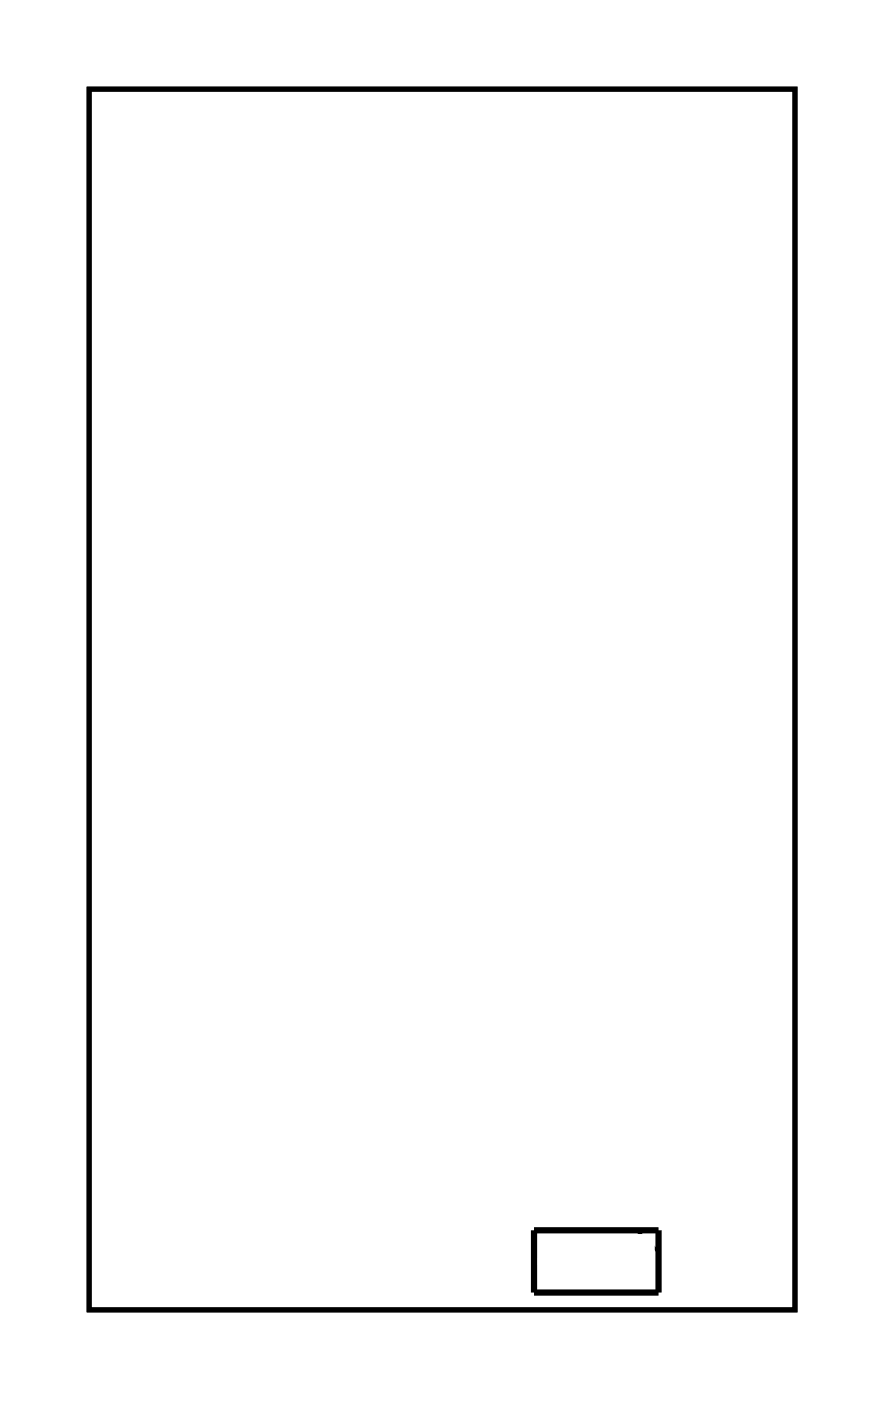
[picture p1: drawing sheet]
<svg xmlns="http://www.w3.org/2000/svg" width="36mm" height="57mm" viewBox="0 0 36 57" stroke-linecap="round" stroke-linejoin="round" font-family="sans-serif">
<path d="M3.6 3.6h28.8v49.8h-28.8z" fill="none" stroke="#000" stroke-width=".2"/>
<path d="M3.6 3.6h28.8v49.8h-28.8zM3.6 3.6v49.8h28.8v-49.8z" fill="#000"/>
<path d="M21.8 50.2h5.1v2.5h-5.1z" fill="none" stroke="#000" stroke-width=".25"/>
<path d="M26 50.2l.9 .9" fill="none" stroke="#000" stroke-width=".13"/>
<circle cx="15.4" cy="43.8" r=".67" fill="#fff"/>
<circle cx="15.4" cy="43.8" r=".67" fill="none" stroke="#fff" stroke-width=".69" stroke-linecap="butt"/>
<path d="M14.8 43.2h1.3v1.3h-1.3z" fill="#fff"/>
<path d="M14.8 43.2h1.3v1.3h-1.3z" fill="none" stroke="#fff" stroke-width=".69" stroke-linecap="butt"/>
<circle cx="15.4" cy="41.3" r=".67" fill="#fff"/>
<circle cx="15.4" cy="41.3" r=".67" fill="none" stroke="#fff" stroke-width=".69" stroke-linecap="butt"/>
<circle cx="15.4" cy="38.8" r=".67" fill="#fff"/>
<circle cx="15.4" cy="38.8" r=".67" fill="none" stroke="#fff" stroke-width=".69" stroke-linecap="butt"/>
<circle cx="15.4" cy="36.2" r=".67" fill="#fff"/>
<circle cx="15.4" cy="36.2" r=".67" fill="none" stroke="#fff" stroke-width=".69" stroke-linecap="butt"/>
<circle cx="15.4" cy="33.7" r=".67" fill="#fff"/>
<circle cx="15.4" cy="33.7" r=".67" fill="none" stroke="#fff" stroke-width=".69" stroke-linecap="butt"/>
<circle cx="15.4" cy="31.1" r=".67" fill="#fff"/>
<circle cx="15.4" cy="31.1" r=".67" fill="none" stroke="#fff" stroke-width=".69" stroke-linecap="butt"/>
<circle cx="15.4" cy="28.6" r=".67" fill="#fff"/>
<circle cx="15.4" cy="28.6" r=".67" fill="none" stroke="#fff" stroke-width=".69" stroke-linecap="butt"/>
<circle cx="15.4" cy="26.1" r=".67" fill="#fff"/>
<circle cx="15.4" cy="26.1" r=".67" fill="none" stroke="#fff" stroke-width=".69" stroke-linecap="butt"/>
<circle cx="15.4" cy="23.5" r=".67" fill="#fff"/>
<circle cx="15.4" cy="23.5" r=".67" fill="none" stroke="#fff" stroke-width=".69" stroke-linecap="butt"/>
<circle cx="15.4" cy="21" r=".67" fill="#fff"/>
<circle cx="15.4" cy="21" r=".67" fill="none" stroke="#fff" stroke-width=".69" stroke-linecap="butt"/>
<circle cx="15.4" cy="18.4" r=".67" fill="#fff"/>
<circle cx="15.4" cy="18.4" r=".67" fill="none" stroke="#fff" stroke-width=".69" stroke-linecap="butt"/>
<circle cx="15.4" cy="15.9" r=".67" fill="#fff"/>
<circle cx="15.4" cy="15.9" r=".67" fill="none" stroke="#fff" stroke-width=".69" stroke-linecap="butt"/>
<circle cx="15.4" cy="13.4" r=".67" fill="#fff"/>
<circle cx="15.4" cy="13.4" r=".67" fill="none" stroke="#fff" stroke-width=".69" stroke-linecap="butt"/>
<circle cx="15.4" cy="10.8" r=".67" fill="#fff"/>
<circle cx="15.4" cy="10.8" r=".67" fill="none" stroke="#fff" stroke-width=".69" stroke-linecap="butt"/>
<circle cx="15.4" cy="8.3" r=".67" fill="#fff"/>
<circle cx="15.4" cy="8.3" r=".67" fill="none" stroke="#fff" stroke-width=".69" stroke-linecap="butt"/>
<circle cx="30.7" cy="43.8" r=".67" fill="#fff"/>
<circle cx="30.7" cy="43.8" r=".67" fill="none" stroke="#fff" stroke-width=".69" stroke-linecap="butt"/>
<circle cx="30.7" cy="41.3" r=".67" fill="#fff"/>
<circle cx="30.7" cy="41.3" r=".67" fill="none" stroke="#fff" stroke-width=".69" stroke-linecap="butt"/>
<circle cx="30.7" cy="38.8" r=".67" fill="#fff"/>
<circle cx="30.7" cy="38.8" r=".67" fill="none" stroke="#fff" stroke-width=".69" stroke-linecap="butt"/>
<circle cx="30.7" cy="36.2" r=".67" fill="#fff"/>
<circle cx="30.7" cy="36.2" r=".67" fill="none" stroke="#fff" stroke-width=".69" stroke-linecap="butt"/>
<circle cx="30.7" cy="33.7" r=".67" fill="#fff"/>
<circle cx="30.7" cy="33.7" r=".67" fill="none" stroke="#fff" stroke-width=".69" stroke-linecap="butt"/>
<circle cx="30.7" cy="31.1" r=".67" fill="#fff"/>
<circle cx="30.7" cy="31.1" r=".67" fill="none" stroke="#fff" stroke-width=".69" stroke-linecap="butt"/>
<circle cx="30.7" cy="28.6" r=".67" fill="#fff"/>
<circle cx="30.7" cy="28.6" r=".67" fill="none" stroke="#fff" stroke-width=".69" stroke-linecap="butt"/>
<circle cx="30.7" cy="26.1" r=".67" fill="#fff"/>
<circle cx="30.7" cy="26.1" r=".67" fill="none" stroke="#fff" stroke-width=".69" stroke-linecap="butt"/>
<circle cx="30.7" cy="23.5" r=".67" fill="#fff"/>
<circle cx="30.7" cy="23.5" r=".67" fill="none" stroke="#fff" stroke-width=".69" stroke-linecap="butt"/>
<circle cx="30.7" cy="21" r=".67" fill="#fff"/>
<circle cx="30.7" cy="21" r=".67" fill="none" stroke="#fff" stroke-width=".69" stroke-linecap="butt"/>
<circle cx="30.7" cy="18.4" r=".67" fill="#fff"/>
<circle cx="30.7" cy="18.4" r=".67" fill="none" stroke="#fff" stroke-width=".69" stroke-linecap="butt"/>
<circle cx="30.7" cy="15.9" r=".67" fill="#fff"/>
<circle cx="30.7" cy="15.9" r=".67" fill="none" stroke="#fff" stroke-width=".69" stroke-linecap="butt"/>
<circle cx="30.7" cy="13.4" r=".67" fill="#fff"/>
<circle cx="30.7" cy="13.4" r=".67" fill="none" stroke="#fff" stroke-width=".69" stroke-linecap="butt"/>
<circle cx="30.7" cy="10.8" r=".67" fill="#fff"/>
<circle cx="30.7" cy="10.8" r=".67" fill="none" stroke="#fff" stroke-width=".69" stroke-linecap="butt"/>
<circle cx="30.7" cy="8.3" r=".67" fill="#fff"/>
<circle cx="30.7" cy="8.3" r=".67" fill="none" stroke="#fff" stroke-width=".69" stroke-linecap="butt"/>
<circle cx="15.4" cy="43.8" r=".67" fill="#fff"/>
<circle cx="15.4" cy="43.8" r=".67" fill="none" stroke="#fff" stroke-width=".69" stroke-linecap="butt"/>
<path d="M14.8 43.2h1.3v1.3h-1.3z" fill="#fff"/>
<path d="M14.8 43.2h1.3v1.3h-1.3z" fill="none" stroke="#fff" stroke-width=".69" stroke-linecap="butt"/>
<circle cx="15.4" cy="41.3" r=".67" fill="#fff"/>
<circle cx="15.4" cy="41.3" r=".67" fill="none" stroke="#fff" stroke-width=".69" stroke-linecap="butt"/>
<circle cx="15.4" cy="38.8" r=".67" fill="#fff"/>
<circle cx="15.4" cy="38.8" r=".67" fill="none" stroke="#fff" stroke-width=".69" stroke-linecap="butt"/>
<circle cx="15.4" cy="36.2" r=".67" fill="#fff"/>
<circle cx="15.4" cy="36.2" r=".67" fill="none" stroke="#fff" stroke-width=".69" stroke-linecap="butt"/>
<circle cx="15.4" cy="33.7" r=".67" fill="#fff"/>
<circle cx="15.4" cy="33.7" r=".67" fill="none" stroke="#fff" stroke-width=".69" stroke-linecap="butt"/>
<circle cx="15.4" cy="31.1" r=".67" fill="#fff"/>
<circle cx="15.4" cy="31.1" r=".67" fill="none" stroke="#fff" stroke-width=".69" stroke-linecap="butt"/>
<circle cx="15.4" cy="28.6" r=".67" fill="#fff"/>
<circle cx="15.4" cy="28.6" r=".67" fill="none" stroke="#fff" stroke-width=".69" stroke-linecap="butt"/>
<circle cx="15.4" cy="26.1" r=".67" fill="#fff"/>
<circle cx="15.4" cy="26.1" r=".67" fill="none" stroke="#fff" stroke-width=".69" stroke-linecap="butt"/>
<circle cx="15.4" cy="23.5" r=".67" fill="#fff"/>
<circle cx="15.4" cy="23.5" r=".67" fill="none" stroke="#fff" stroke-width=".69" stroke-linecap="butt"/>
<circle cx="15.4" cy="21" r=".67" fill="#fff"/>
<circle cx="15.4" cy="21" r=".67" fill="none" stroke="#fff" stroke-width=".69" stroke-linecap="butt"/>
<circle cx="15.4" cy="18.4" r=".67" fill="#fff"/>
<circle cx="15.4" cy="18.4" r=".67" fill="none" stroke="#fff" stroke-width=".69" stroke-linecap="butt"/>
<circle cx="15.4" cy="15.9" r=".67" fill="#fff"/>
<circle cx="15.4" cy="15.9" r=".67" fill="none" stroke="#fff" stroke-width=".69" stroke-linecap="butt"/>
<circle cx="15.4" cy="13.4" r=".67" fill="#fff"/>
<circle cx="15.4" cy="13.4" r=".67" fill="none" stroke="#fff" stroke-width=".69" stroke-linecap="butt"/>
<circle cx="15.4" cy="10.8" r=".67" fill="#fff"/>
<circle cx="15.4" cy="10.8" r=".67" fill="none" stroke="#fff" stroke-width=".69" stroke-linecap="butt"/>
<circle cx="15.4" cy="8.3" r=".67" fill="#fff"/>
<circle cx="15.4" cy="8.3" r=".67" fill="none" stroke="#fff" stroke-width=".69" stroke-linecap="butt"/>
<circle cx="30.7" cy="43.8" r=".67" fill="#fff"/>
<circle cx="30.7" cy="43.8" r=".67" fill="none" stroke="#fff" stroke-width=".69" stroke-linecap="butt"/>
<circle cx="30.7" cy="41.3" r=".67" fill="#fff"/>
<circle cx="30.7" cy="41.3" r=".67" fill="none" stroke="#fff" stroke-width=".69" stroke-linecap="butt"/>
<circle cx="30.7" cy="38.8" r=".67" fill="#fff"/>
<circle cx="30.7" cy="38.8" r=".67" fill="none" stroke="#fff" stroke-width=".69" stroke-linecap="butt"/>
<circle cx="30.7" cy="36.2" r=".67" fill="#fff"/>
<circle cx="30.7" cy="36.2" r=".67" fill="none" stroke="#fff" stroke-width=".69" stroke-linecap="butt"/>
<circle cx="30.7" cy="33.7" r=".67" fill="#fff"/>
<circle cx="30.7" cy="33.7" r=".67" fill="none" stroke="#fff" stroke-width=".69" stroke-linecap="butt"/>
<circle cx="30.7" cy="31.1" r=".67" fill="#fff"/>
<circle cx="30.7" cy="31.1" r=".67" fill="none" stroke="#fff" stroke-width=".69" stroke-linecap="butt"/>
<circle cx="30.7" cy="28.6" r=".67" fill="#fff"/>
<circle cx="30.7" cy="28.6" r=".67" fill="none" stroke="#fff" stroke-width=".69" stroke-linecap="butt"/>
<circle cx="30.7" cy="26.1" r=".67" fill="#fff"/>
<circle cx="30.7" cy="26.1" r=".67" fill="none" stroke="#fff" stroke-width=".69" stroke-linecap="butt"/>
<circle cx="30.7" cy="23.5" r=".67" fill="#fff"/>
<circle cx="30.7" cy="23.5" r=".67" fill="none" stroke="#fff" stroke-width=".69" stroke-linecap="butt"/>
<circle cx="30.7" cy="21" r=".67" fill="#fff"/>
<circle cx="30.7" cy="21" r=".67" fill="none" stroke="#fff" stroke-width=".69" stroke-linecap="butt"/>
<circle cx="30.7" cy="18.4" r=".67" fill="#fff"/>
<circle cx="30.7" cy="18.4" r=".67" fill="none" stroke="#fff" stroke-width=".69" stroke-linecap="butt"/>
<circle cx="30.7" cy="15.9" r=".67" fill="#fff"/>
<circle cx="30.7" cy="15.9" r=".67" fill="none" stroke="#fff" stroke-width=".69" stroke-linecap="butt"/>
<circle cx="30.7" cy="13.4" r=".67" fill="#fff"/>
<circle cx="30.7" cy="13.4" r=".67" fill="none" stroke="#fff" stroke-width=".69" stroke-linecap="butt"/>
<circle cx="30.7" cy="10.8" r=".67" fill="#fff"/>
<circle cx="30.7" cy="10.8" r=".67" fill="none" stroke="#fff" stroke-width=".69" stroke-linecap="butt"/>
<circle cx="30.7" cy="8.3" r=".67" fill="#fff"/>
<circle cx="30.7" cy="8.3" r=".67" fill="none" stroke="#fff" stroke-width=".69" stroke-linecap="butt"/>
<circle cx="12.9" cy="8.3" r=".6" fill="#fff"/>
<circle cx="12.9" cy="8.3" r=".6" fill="none" stroke="#fff" stroke-width=".65" stroke-linecap="butt"/>
<path d="M12.3 7.7h1.2v1.2h-1.2z" fill="#fff"/>
<path d="M12.3 7.7h1.2v1.2h-1.2z" fill="none" stroke="#fff" stroke-width=".65" stroke-linecap="butt"/>
<circle cx="12.9" cy="5.8" r=".6" fill="#fff"/>
<circle cx="12.9" cy="5.8" r=".6" fill="none" stroke="#fff" stroke-width=".65" stroke-linecap="butt"/>
<circle cx="12.9" cy="8.3" r=".6" fill="#fff"/>
<circle cx="12.9" cy="8.3" r=".6" fill="none" stroke="#fff" stroke-width=".65" stroke-linecap="butt"/>
<path d="M12.3 7.7h1.2v1.2h-1.2z" fill="#fff"/>
<path d="M12.3 7.7h1.2v1.2h-1.2z" fill="none" stroke="#fff" stroke-width=".65" stroke-linecap="butt"/>
<circle cx="12.9" cy="5.8" r=".6" fill="#fff"/>
<circle cx="12.9" cy="5.8" r=".6" fill="none" stroke="#fff" stroke-width=".65" stroke-linecap="butt"/>
<circle cx="12.9" cy="13.4" r=".6" fill="#fff"/>
<circle cx="12.9" cy="13.4" r=".6" fill="none" stroke="#fff" stroke-width=".65" stroke-linecap="butt"/>
<path d="M12.3 12.8h1.2v1.2h-1.2z" fill="#fff"/>
<path d="M12.3 12.8h1.2v1.2h-1.2z" fill="none" stroke="#fff" stroke-width=".65" stroke-linecap="butt"/>
<circle cx="12.9" cy="10.9" r=".6" fill="#fff"/>
<circle cx="12.9" cy="10.9" r=".6" fill="none" stroke="#fff" stroke-width=".65" stroke-linecap="butt"/>
<circle cx="12.9" cy="13.4" r=".6" fill="#fff"/>
<circle cx="12.9" cy="13.4" r=".6" fill="none" stroke="#fff" stroke-width=".65" stroke-linecap="butt"/>
<path d="M12.3 12.8h1.2v1.2h-1.2z" fill="#fff"/>
<path d="M12.3 12.8h1.2v1.2h-1.2z" fill="none" stroke="#fff" stroke-width=".65" stroke-linecap="butt"/>
<circle cx="12.9" cy="10.9" r=".6" fill="#fff"/>
<circle cx="12.9" cy="10.9" r=".6" fill="none" stroke="#fff" stroke-width=".65" stroke-linecap="butt"/>
<circle cx="10.4" cy="5.7" r=".7" fill="#fff"/>
<circle cx="10.4" cy="5.7" r=".7" fill="none" stroke="#fff" stroke-width=".76" stroke-linecap="butt"/>
<circle cx="10.4" cy="15.9" r=".7" fill="#fff"/>
<circle cx="10.4" cy="15.9" r=".7" fill="none" stroke="#fff" stroke-width=".76" stroke-linecap="butt"/>
<circle cx="10.4" cy="5.7" r=".7" fill="#fff"/>
<circle cx="10.4" cy="5.7" r=".7" fill="none" stroke="#fff" stroke-width=".76" stroke-linecap="butt"/>
<circle cx="10.4" cy="15.9" r=".7" fill="#fff"/>
<circle cx="10.4" cy="15.9" r=".7" fill="none" stroke="#fff" stroke-width=".76" stroke-linecap="butt"/>
<path d="M12.2 27.9h1.4v1.4h-1.4z" fill="#fff"/>
<path d="M12.2 27.9h1.4v1.4h-1.4z" fill="none" stroke="#fff" stroke-width=".76" stroke-linecap="butt"/>
<circle cx="12.9" cy="28.6" r=".74" fill="#fff"/>
<circle cx="12.9" cy="28.6" r=".74" fill="none" stroke="#fff" stroke-width=".76" stroke-linecap="butt"/>
<circle cx="12.9" cy="31.1" r=".74" fill="#fff"/>
<circle cx="12.9" cy="31.1" r=".74" fill="none" stroke="#fff" stroke-width=".76" stroke-linecap="butt"/>
<circle cx="12.9" cy="33.7" r=".74" fill="#fff"/>
<circle cx="12.9" cy="33.7" r=".74" fill="none" stroke="#fff" stroke-width=".76" stroke-linecap="butt"/>
<circle cx="12.9" cy="36.2" r=".74" fill="#fff"/>
<circle cx="12.9" cy="36.2" r=".74" fill="none" stroke="#fff" stroke-width=".76" stroke-linecap="butt"/>
<path d="M12.2 27.9h1.4v1.4h-1.4z" fill="#fff"/>
<path d="M12.2 27.9h1.4v1.4h-1.4z" fill="none" stroke="#fff" stroke-width=".76" stroke-linecap="butt"/>
<circle cx="12.9" cy="28.6" r=".74" fill="#fff"/>
<circle cx="12.9" cy="28.6" r=".74" fill="none" stroke="#fff" stroke-width=".76" stroke-linecap="butt"/>
<circle cx="12.9" cy="31.1" r=".74" fill="#fff"/>
<circle cx="12.9" cy="31.1" r=".74" fill="none" stroke="#fff" stroke-width=".76" stroke-linecap="butt"/>
<circle cx="12.9" cy="33.7" r=".74" fill="#fff"/>
<circle cx="12.9" cy="33.7" r=".74" fill="none" stroke="#fff" stroke-width=".76" stroke-linecap="butt"/>
<circle cx="12.9" cy="36.2" r=".74" fill="#fff"/>
<circle cx="12.9" cy="36.2" r=".74" fill="none" stroke="#fff" stroke-width=".76" stroke-linecap="butt"/>
<circle cx="5.3" cy="21" r=".7" fill="#fff"/>
<circle cx="5.3" cy="21" r=".7" fill="none" stroke="#fff" stroke-width=".66" stroke-linecap="butt"/>
<circle cx="5.3" cy="23.5" r=".7" fill="#fff"/>
<circle cx="5.3" cy="23.5" r=".7" fill="none" stroke="#fff" stroke-width=".66" stroke-linecap="butt"/>
<circle cx="5.3" cy="26.1" r=".7" fill="#fff"/>
<circle cx="5.3" cy="26.1" r=".7" fill="none" stroke="#fff" stroke-width=".66" stroke-linecap="butt"/>
<circle cx="5.3" cy="28.6" r=".7" fill="#fff"/>
<circle cx="5.3" cy="28.6" r=".7" fill="none" stroke="#fff" stroke-width=".66" stroke-linecap="butt"/>
<circle cx="5.3" cy="21" r=".7" fill="#fff"/>
<circle cx="5.3" cy="21" r=".7" fill="none" stroke="#fff" stroke-width=".66" stroke-linecap="butt"/>
<circle cx="5.3" cy="23.5" r=".7" fill="#fff"/>
<circle cx="5.3" cy="23.5" r=".7" fill="none" stroke="#fff" stroke-width=".66" stroke-linecap="butt"/>
<circle cx="5.3" cy="26.1" r=".7" fill="#fff"/>
<circle cx="5.3" cy="26.1" r=".7" fill="none" stroke="#fff" stroke-width=".66" stroke-linecap="butt"/>
<circle cx="5.3" cy="28.6" r=".7" fill="#fff"/>
<circle cx="5.3" cy="28.6" r=".7" fill="none" stroke="#fff" stroke-width=".66" stroke-linecap="butt"/>
<circle cx="30.7" cy="48.9" r=".7" fill="#fff"/>
<circle cx="30.7" cy="48.9" r=".7" fill="none" stroke="#fff" stroke-width=".76" stroke-linecap="butt"/>
<circle cx="18" cy="48.9" r=".7" fill="#fff"/>
<circle cx="18" cy="48.9" r=".7" fill="none" stroke="#fff" stroke-width=".76" stroke-linecap="butt"/>
<circle cx="30.7" cy="48.9" r=".7" fill="#fff"/>
<circle cx="30.7" cy="48.9" r=".7" fill="none" stroke="#fff" stroke-width=".76" stroke-linecap="butt"/>
<circle cx="18" cy="48.9" r=".7" fill="#fff"/>
<circle cx="18" cy="48.9" r=".7" fill="none" stroke="#fff" stroke-width=".76" stroke-linecap="butt"/>
<path d="M24.9 50.7h1.4v1.5h-1.4z" fill="#fff"/>
<path d="M24.9 50.7h1.4v1.5h-1.4z" fill="none" stroke="#fff" stroke-width=".76" stroke-linecap="butt"/>
<circle cx="25.6" cy="51.5" r=".74" fill="#fff"/>
<circle cx="25.6" cy="51.5" r=".74" fill="none" stroke="#fff" stroke-width=".76" stroke-linecap="butt"/>
<circle cx="23.1" cy="51.5" r=".74" fill="#fff"/>
<circle cx="23.1" cy="51.5" r=".74" fill="none" stroke="#fff" stroke-width=".76" stroke-linecap="butt"/>
<circle cx="13.3" cy="45.2" r=".35" fill="#fff"/>
<circle cx="13.3" cy="45.2" r=".35" fill="none" stroke="#fff" stroke-width=".55"/>
<circle cx="9.1" cy="21.5" r=".35" fill="#fff"/>
<circle cx="9.1" cy="21.5" r=".35" fill="none" stroke="#fff" stroke-width=".55"/>
</svg>
